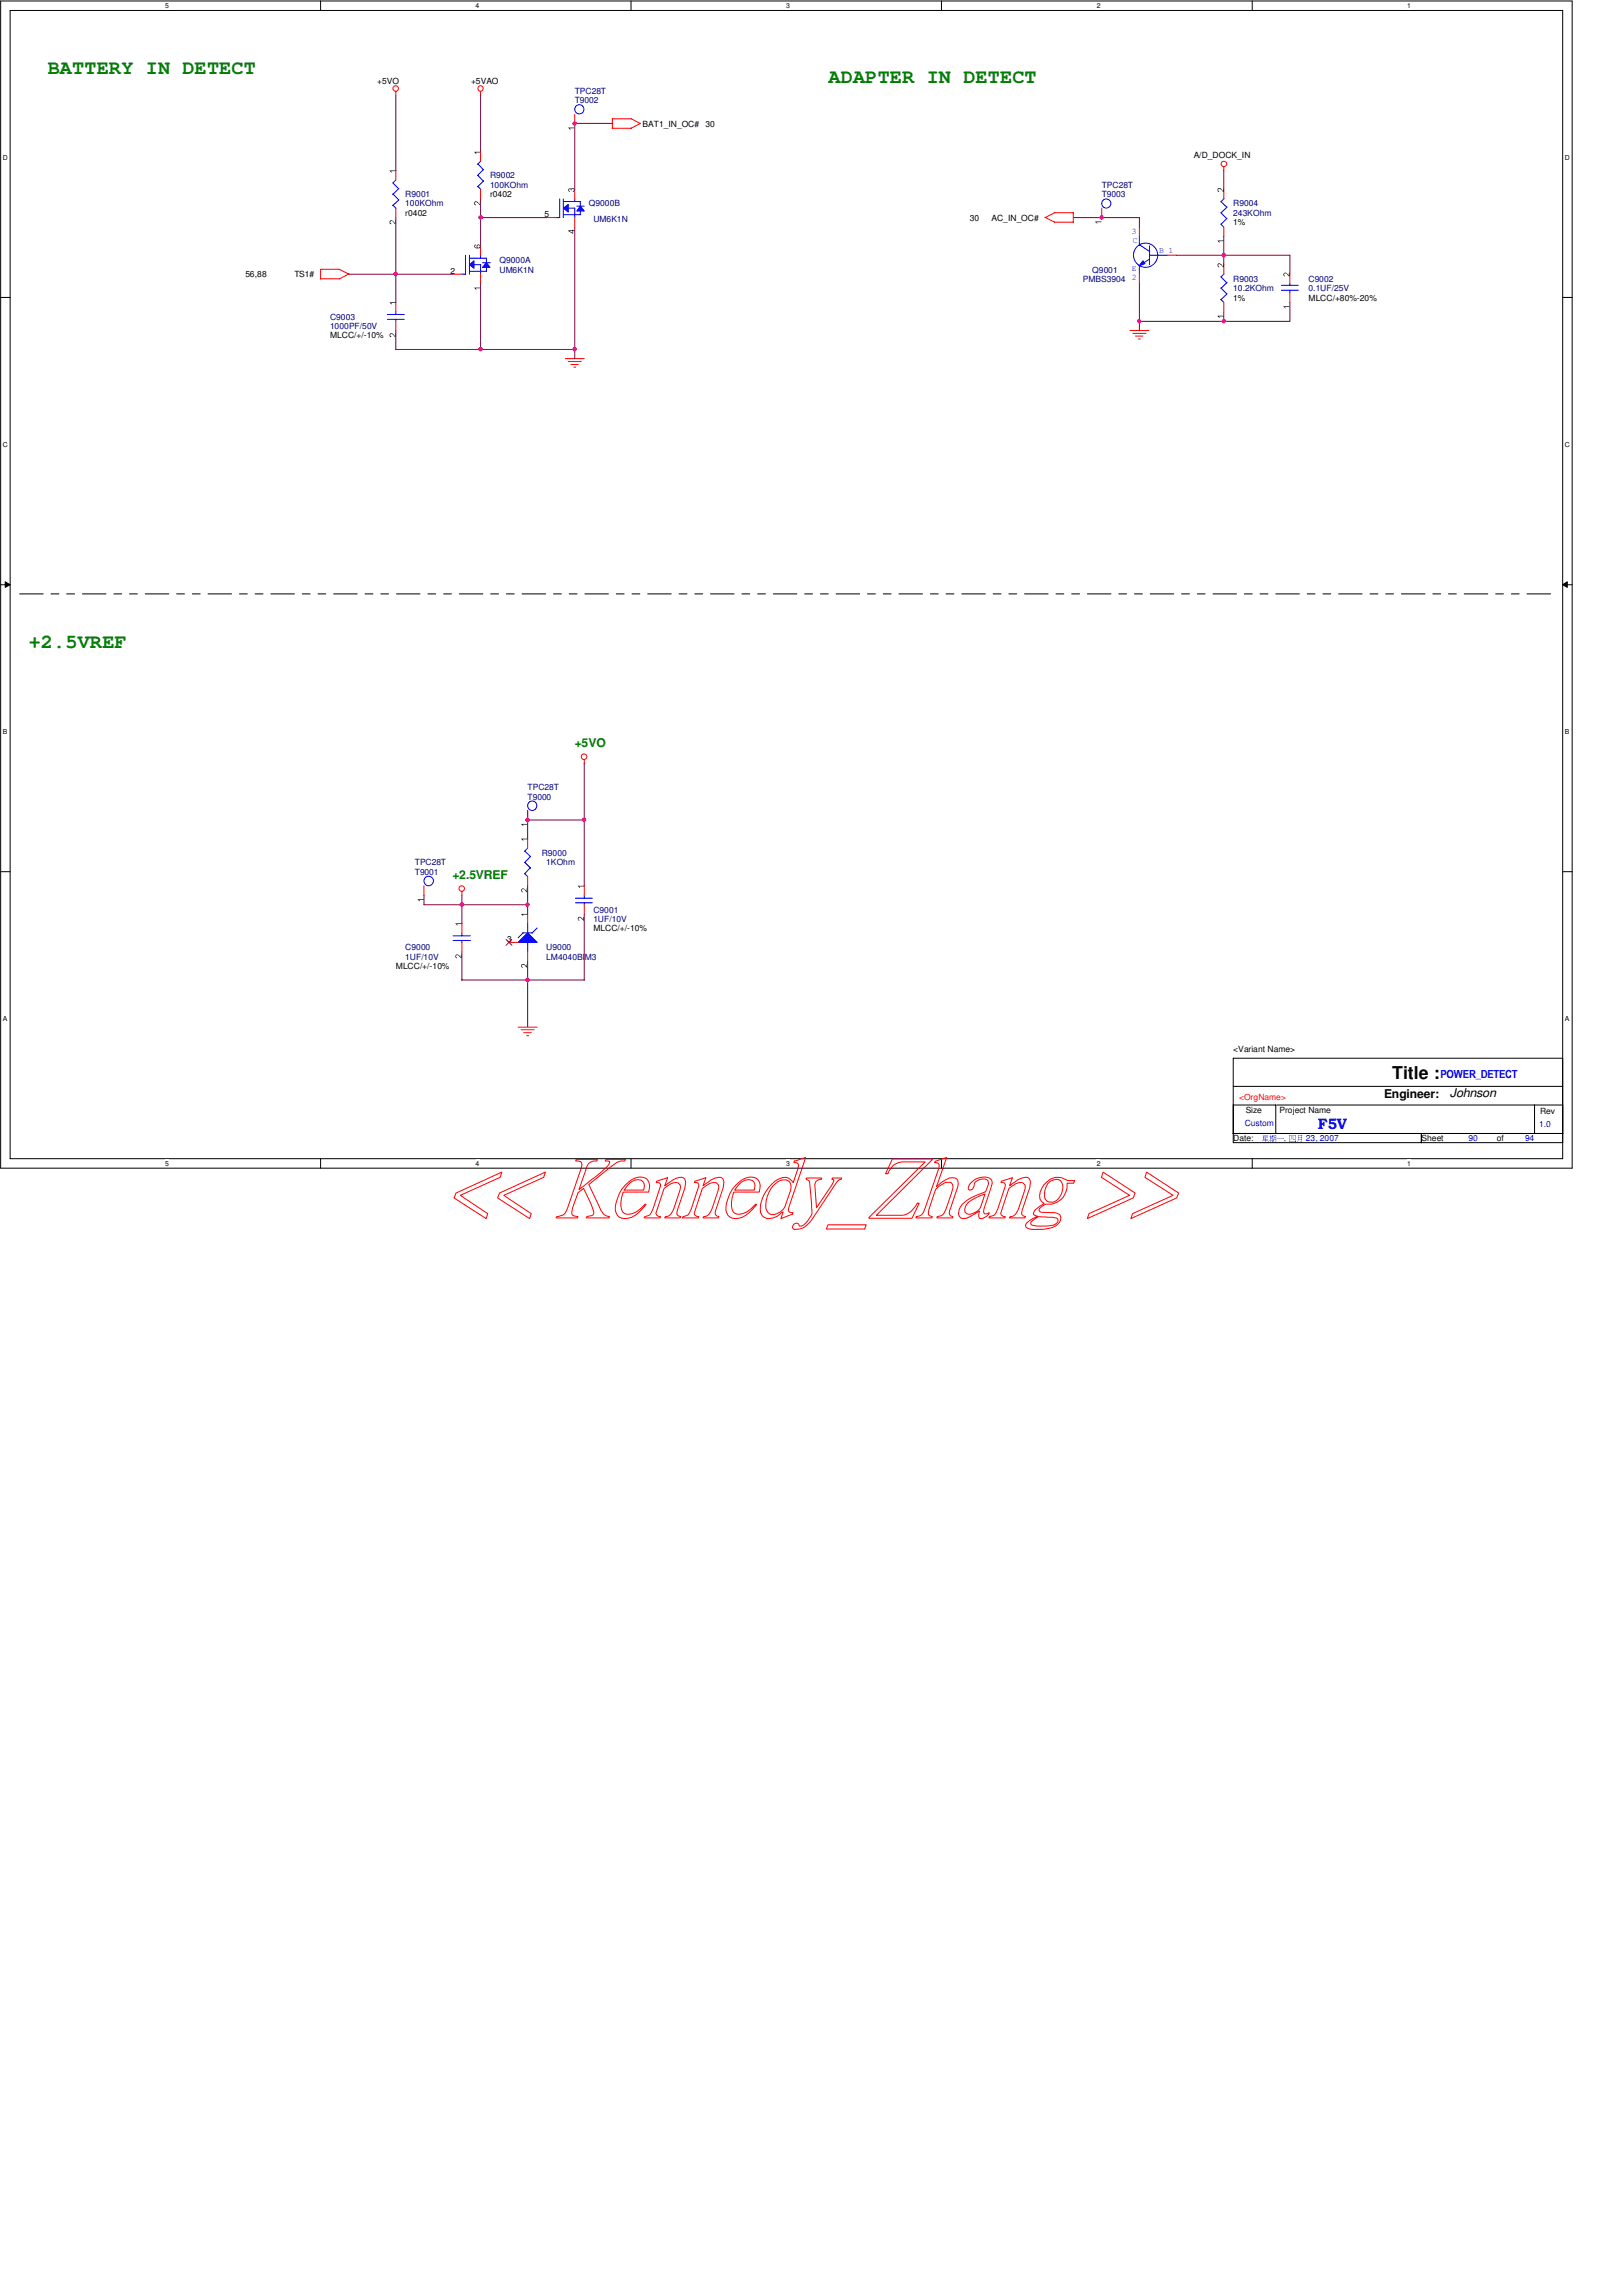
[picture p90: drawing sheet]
<svg xmlns="http://www.w3.org/2000/svg" width="210mm" height="297mm" viewBox="0 0 210 297" stroke-linecap="round" stroke-linejoin="round" font-family="sans-serif">
<defs><g id="words">
<g font-size="2.5" fill="#008000">
<text x="6.2" y="9.6">BATTERY IN DETECT</text>
<text x="107.2" y="10.8">ADAPTER IN DETECT</text>
<text x="3.7" y="83.9">+2.5VREF</text>
</g>
<text font-size="2.3" x="180.2" y="139.7">Title :</text>
<text font-size="1.9" fill="#00f" x="170.6" y="146">F5V</text>
<g font-size="1.6" fill="#008000">
<text x="74.4" y="96.6">+5VO</text>
<text x="58.5" y="113.7">+2.5VREF</text>
</g>
<g font-size="1.6">
<text x="179.1" y="142">Engineer:</text>
<text x="187.6" y="142">Johnson</text>
</g>
<text font-size="1.4" fill="#00f" x="186.4" y="139.5">POWER_DETECT</text>
<g font-size="1.1">
<text x="48.8" y="10.9">+5VO</text>
<text x="61" y="10.9">+5VAO</text>
<text x="83.1" y="16.4">BAT1_IN_OC#</text>
<text x="91.3" y="16.4">30</text>
<text x="154.5" y="20.4">A/D_DOCK_IN</text>
<text x="52.5" y="27.9">r0402</text>
<text x="63.4" y="25.5">r0402</text>
<text x="70.5" y="28.1">5</text>
<text x="125.5" y="28.5">30</text>
<text x="128.3" y="28.5">AC_IN_OC#</text>
<text x="159.6" y="29.2">1%</text>
<text x="31.7" y="35.9">56,88</text>
<text x="38.1" y="35.9">TS1#</text>
<text x="58.3" y="35.4">2</text>
<text x="159.6" y="38.9">1%</text>
<text x="169.3" y="38.9">MLCC/+80%-20%</text>
<text x="42.7" y="43.8">MLCC/+/-10%</text>
<text x="51.2" y="125.4">MLCC/+/-10%</text>
<text x="65.6" y="121.9">3</text>
<text x="76.8" y="120.5">MLCC/+/-10%</text>
<text x="159.6" y="136.1">&lt;Variant Name&gt;</text>
<text x="161.2" y="144">Size</text>
<text x="165.6" y="144">Project Name</text>
<text x="159.6" y="147.7">Date:</text>
<text x="183.9" y="147.7">Sheet</text>
<text x="193.7" y="147.7">of</text>
<text x="199.3" y="144.1">Rev</text>
</g>
<g font-size="1.1" fill="#000080">
<text x="74.4" y="13.3">T9002</text>
<text x="74.4" y="12.1">TPC28T</text>
<text x="63.4" y="23.1">R9002</text>
<text x="52.5" y="25.5">R9001</text>
<text x="52.5" y="26.7">100KOhm</text>
<text x="63.4" y="24.3">100KOhm</text>
<text x="76.2" y="26.7">Q9000B</text>
<text x="76.8" y="28.7">UM6K1N</text>
<text x="142.6" y="25.5">T9003</text>
<text x="142.6" y="24.3">TPC28T</text>
<text x="159.6" y="26.7">R9004</text>
<text x="159.6" y="27.9">243KOhm</text>
<text x="64.6" y="34">Q9000A</text>
<text x="64.6" y="35.3">UM6K1N</text>
<text x="141.4" y="35.3">Q9001</text>
<text x="42.7" y="41.4">C9003</text>
<text x="140.1" y="36.5">PMBS3904</text>
<text x="159.6" y="36.5">R9003</text>
<text x="159.6" y="37.7">10.2KOhm</text>
<text x="169.3" y="36.5">C9002</text>
<text x="169.3" y="37.7">0.1UF/25V</text>
<text x="42.7" y="42.6">1000PF/50V</text>
<text x="68.3" y="103.5">T9000</text>
<text x="68.3" y="102.2">TPC28T</text>
<text x="53.7" y="113.2">T9001</text>
<text x="53.7" y="112">TPC28T</text>
<text x="70.1" y="110.7">R9000</text>
<text x="70.7" y="112">1KOhm</text>
<text x="76.8" y="118.1">C9001</text>
<text x="76.8" y="119.3">1UF/10V</text>
<text x="52.5" y="122.9">C9000</text>
<text x="52.5" y="124.2">1UF/10V</text>
<text x="70.7" y="122.9">U9000</text>
<text x="70.7" y="124.2">LM4040BIM3</text>
</g>
<g font-size="1.1" fill="#00f">
<text x="146.5" y="35">E</text>
<text x="146.5" y="30.3">3</text>
<text x="146.6" y="31.5">C</text>
<text x="150" y="32.7">B 1</text>
<text x="146.5" y="36.2">2</text>
<text x="161.1" y="145.7">Custom</text>
<text x="166.2" y="147.7">,</text>
<text x="169" y="147.7">23, 2007</text>
<text x="190" y="147.7">90</text>
<text x="197.4" y="147.7">94</text>
<text x="199.2" y="145.8">1.0</text>
</g>
<text font-size="1.1" fill="#f00" x="160.4" y="142.3">&lt;OrgName&gt;</text>
<g font-size=".9">
<text x="21.4" y="1">5</text>
<text x="61.6" y="1">4</text>
<text x="101.7" y="1">3</text>
<text x="141.9" y="1">2</text>
<text x="182.1" y="1">1</text>
<text x=".4" y="20.7">D</text>
<text x="202.5" y="20.7">D</text>
<text x=".4" y="57.8">C</text>
<text x="202.5" y="57.8">C</text>
<text x=".4" y="95">B</text>
<text x="202.5" y="95">B</text>
<text x=".4" y="132.1">A</text>
<text x="202.5" y="132.1">A</text>
<text x="21.4" y="150.8">5</text>
<text x="61.6" y="150.8">4</text>
<text x="101.7" y="150.8">3</text>
<text x="141.9" y="150.8">2</text>
<text x="182.1" y="150.8">1</text>
</g>
</g></defs>
<path d="M.1 .1h203.4v151h-203.4zM1.3 1.4h200.9v148.5h-200.9z" fill="none" stroke="#000" stroke-width=".13"/>
<g fill="#fff">
<path d="M21.4 .3h.5v.9h-.5z"/>
<path d="M21.4 150h.5v1h-.5z"/>
</g>
<path d="M41.5 .1v1.3M41.5 149.9v1.2" fill="none" stroke="#000" stroke-width=".13"/>
<g fill="#fff">
<path d="M61.6 .3h.5v.9h-.5z"/>
<path d="M61.6 150h.5v1h-.5z"/>
</g>
<path d="M81.7 .1v1.3M81.7 149.9v1.2" fill="none" stroke="#000" stroke-width=".13"/>
<g fill="#fff">
<path d="M101.7 .3h.5v.9h-.5z"/>
<path d="M101.7 150h.5v1h-.5z"/>
</g>
<path d="M121.8 .1v1.3M121.8 149.9v1.2" fill="none" stroke="#000" stroke-width=".13"/>
<g fill="#fff">
<path d="M141.9 .3h.5v.9h-.5z"/>
<path d="M141.9 150h.5v1h-.5z"/>
</g>
<path d="M162.1 .1v1.3M162.1 149.9v1.2" fill="none" stroke="#000" stroke-width=".13"/>
<g fill="#fff">
<path d="M182.1 .3h.5v.9h-.5z"/>
<path d="M182.1 150h.5v1h-.5z"/>
<path d="M.4 19.9h.6v1h-.6z"/>
<path d="M202.5 19.9h.7v1h-.7z"/>
<path d="M.4 57h.6v1h-.6z"/>
<path d="M202.5 57h.7v1h-.7z"/>
</g>
<path d="M.1 38.5h1.2M202.2 38.5h1.3" fill="none" stroke="#000" stroke-width=".13"/>
<g fill="#fff">
<path d="M.4 94.1h.6v1.1h-.6z"/>
<path d="M202.5 94.1h.6v1.1h-.6z"/>
</g>
<path d="M.1 75.6h1.2M.7 75.3l.6 .3-.6 .4zM202.2 75.6l.6-.3v.7zM202.2 75.6h1.3" fill="none" stroke="#000" stroke-width=".13"/>
<path d="M.7 75.3l.6 .3-.6 .4zM202.2 75.6l.6-.3v.7z" fill="#000"/>
<g fill="#fff">
<path d="M.4 131.3h.6v1h-.6z"/>
<path d="M202.5 131.3h.6v1h-.6z"/>
</g>
<path d="M.1 112.8h1.2M202.2 112.8h1.3" fill="none" stroke="#000" stroke-width=".13"/>
<path d="M2.5 76.8h198.5" fill="none" stroke="#000" stroke-width=".13" stroke-dasharray="3 1 1 1 1 1"/>
<g fill="#00f">
<path d="M165.2 147.3h.8l.1-.1 .1 .1z"/>
<path d="M163.5 146.9h.5zM163.5 147l.5 .1zM163.5 147.2h.5zM163.4 146.9l.1 .4v-.4zM164 146.9v.3zM163.5 147.2l-.2 .4 .3-.3zM163.5 147.4h.6zM163.4 147.6h.6v-.1v.1zM163.7 147.2l.1 .6v-.5zM163.3 147.7l.9 .1-.1-.1z"/>
<path d="M164.4 147.2h.2zM164.4 147.3l.2 .1zM164.8 146.9h.3zM164.8 147.2h.3zM164.8 147.4h.3zM164.3 147h.5l-.1-.1zM164.4 146.8l.1 .7v-.6zM164.6 146.8l.1 .7v-.6zM164.3 147.5h.5l-.1-.1zM164.4 147.6l-.1 .2 .2-.2zM164.5 147.6l.2 .1v-.1zM164.8 146.9v.5l-.1 .4 .2-.4v-.5zM165.1 146.9v.8h-.2l.2 .1v-.1v-.8z"/>
<path d="M166.9 146.9h.7zM166.9 147.7h.7zM166.8 146.9l.1 .8v-.8zM167.6 146.9v.8h.1zM167.1 146.9v.4l-.1 .2 .1-.2zM167.3 146.9v.5h.2v-.2v.2h-.2z"/>
<path d="M168 146.9h.5zM168 147.1l.5 .1zM168 147.4h.5zM168 146.8v.7l-.1 .3 .1-.3zM168.5 146.8l-.1 .9h-.1l.1 .1h.1z"/>
</g>
<path d="M159.6 136.9h42.6v10.9h-42.6zM159.6 146.6h42.6M159.6 143h5.5v3.6M159.6 140.5h42.6M165.2 143h37M183.9 146.6v1.2M198.6 143v3.6" fill="none" stroke="#000" stroke-width=".13"/>
<g fill="none" stroke="#f00" stroke-width=".13">
<path d="M51.2 11.8v.5M62.2 11.8v.5M51.2 22.1v1.2M51.2 26.9v1.3M142.6 26.9v1.3M158.4 21.6v.5M158.4 34.2v1.3M158.4 39.1v1.2M73.2 46.4h2.4M73.5 46.8h1.7M73.9 47.2h.9M74.3 47.5h.2"/>
<path d="M146.2 42.8h2.5M146.6 43.1h1.7M146.9 43.5h1M147.3 43.9h.3M75.6 98.3v.5M59.8 115.3v.5M67.1 132.9h2.4M67.4 133.2h1.7M67.8 133.6h.9M68.2 134h.2"/>
<circle cx="51.2" cy="11.5" r=".36"/>
<circle cx="62.2" cy="11.5" r=".35"/>
<circle cx="158.4" cy="21.2" r=".36"/>
<circle cx="75.6" cy="97.9" r=".37"/>
<circle cx="59.8" cy="115" r=".36"/>
</g>
<g fill="none" stroke="#00f" stroke-width=".13">
<path d="M50.8 26.5l.5 .5M50.8 25.1l.8 .8-.8 .7M51.2 23.3l-.4 .4 .8 .7M51.6 24.4l-.8 .7M158 35.8l.7 .8M158 38.7l.4 .4M158 37.3l.7 .7M158.4 35.4l-.4 .4M158.8 36.5l-.8 .8M158.8 38l-.8 .7"/>
<circle cx="143.2" cy="26.3" r=".59"/>
</g>
<path d="M50.4 22.1h.8h-.6l.1 .2h-.1zM50.5 28.6a.48 .48 0 0 1 .6 .2v.1v-.4h.1v.5a.45 .45 0 0 1-.4-.4 .18 .18 0 0 0-.3 .1 .18 .18 0 0 0 .1 .2v.1h-.1zM141.7 28.7h.8h-.6l.1 .2h-.1zM157.6 34.1a.61 .61 0 0 1 .7 .4v-.4h.1v.5l-.2-.1a.34 .34 0 0 0-.5-.2l.1 .3-.2-.2zM157.6 40.9h.8h-.7l.2 .2h-.2z" fill="#000"/>
<path d="M68.3 120.7l1.2 1.2h-2.4z" fill="#00f"/>
<g fill="none" stroke="#00f" stroke-width=".13">
<path d="M61.8 24.1l.4 .4M61.8 22.7l.8 .8M61.8 21.2l.8 .8M62.2 20.9l-.4 .4M62.6 23.4l-.8 .8M62.6 21.9l-.8 .8M72.4 25.7v2.5h-.5M72.9 25.7v2.5M68.3 119.5v1.2M67.6 120.7h1.3M67.7 120.7l-.6 .6M68.3 120.7l1.2 1.2h-2.4z"/>
<path d="M68.3 121.9v1.2M69.5 120.1l-.6 .6"/>
<circle cx="68.9" cy="104.2" r=".6"/>
</g>
<path d="M62.2 19.6v1.3M62.2 24.5v1.2M68.3 104.9v1.2M68.3 118.3v1.2M65.9 121.9h1.2M68.3 123.1v1.3" fill="none" stroke="#f00" stroke-width=".13"/>
<path d="M61.4 19.6h.8v.1h-.6l.1 .2h-.1zM61.4 26.1a.47 .47 0 0 1 .7 .3v-.4h.1v.5h-.2l-.2-.2a.19 .19 0 0 0-.3-.2 .19 .19 0 0 0 0 .3l.1 .1-.2-.1zM67.4 118.2h.8v.1h-.6l.1 .2h-.1zM67.4 106.6h.8v.1h-.6l.1 .1h-.1zM67.5 124.8a.48 .48 0 0 1 .7 .3v-.4v.5l-.1-.1a.41 .41 0 0 0-.6-.2l.1 .3-.1-.2z" fill="#000"/>
<path d="M65.5 121.5l.8 .8M66.2 121.5l-.7 .8" fill="none" stroke="#804000" stroke-width=".13"/>
<path d="M72.9 26.9l.6-.4v.9z" fill="#00f"/>
<path d="M72.9 26.9l.6-.4v.9zM72.9 27.8h1.5M73.5 26.9h.9v1.3M74.4 25.7v.4h-1.5" fill="none" stroke="#00f" stroke-width=".13"/>
<path d="M75.1 26.7l.5 .6h-1z" fill="#00f"/>
<g fill="none" stroke="#00f" stroke-width=".13">
<path d="M74.4 27.8h.7M74.4 26.1h.7M74.6 26.7h1M75.1 26.7l.5 .6h-1zM75.1 26.1v.6M75.1 27.3v.5M147.4 30.6v1.1M147.4 34.4v1.1M147.4 31.7l1.4 .9M148.8 33h2.3M148.8 31.8v2.4M148.8 33.5l-1.4 .9"/>
<path d="M158 26.1l.7 .7M158 29l.4 .4M158 27.5l.7 .8M158.4 25.7l-.4 .4M158.8 26.8l-.8 .7M158.8 28.2l-.8 .8"/>
<circle cx="148.3" cy="33" r="1.56"/>
</g>
<path d="M70.7 28.2h1.2M74.4 24.5v1.2M74.4 28.2v1.2M158.4 24.5v1.2M158.4 29.4v1.2" fill="none" stroke="#f00" stroke-width=".13"/>
<g fill="#000">
<path d="M73.6 24.4h.2l.1 .1a.26 .26 0 0 1 .5 0 .26 .26 0 0 1-.3 .3 .17 .17 0 0 0 .1-.2 .17 .17 0 0 0-.1-.2l-.1 .2h-.1a.16 .16 0 0 0-.3-.1 .14 .14 0 0 0 .1 .2v.1l-.1-.1zM157.6 31.1h.8v.1h-.7l.2 .2h-.2zM157.6 24.4a.46 .46 0 0 1 .6 .3l.1-.4h.1v.5h-.2a.39 .39 0 0 0-.5-.3l.1 .3-.2-.1z"/>
<path d="M73.5 29.8v.1l.6 .3h.1v-.3h.1l-.1-.2-.1 .1zM73.7 29.9h.4v.2z"/>
</g>
<path d="M147.9 33.7l.3 .4-.8 .3z" fill="#00f"/>
<g fill="none" stroke="#00f" stroke-width=".13">
<path d="M60.2 33v2.5h-.5M60.7 33v2.5M147.9 33.7l.3 .4-.8 .3zM50.1 40.7h2.2M50.1 41.3h2.2M51.2 40.3v.4M51.2 41.3v.3M67.9 111.5l.8 .8M68.3 109.7l-.4 .4 .8 .7M68.6 112.3l-.7 .7 .4 .4M68.6 110.8l-.7 .8M58.6 121.1h2.3"/>
<path d="M58.6 121.7h2.3M59.8 120.7v.4M59.8 121.7v.2"/>
<circle cx="55.5" cy="114" r=".62"/>
</g>
<path d="M51.2 39.1v1.2M147.4 29.4v1.2M147.4 35.5v1.2M151.1 33h1.2M51.2 41.6v1.2M54.9 114.6v1.2M59.8 119.5v1.2M68.3 108.5v1.2M68.3 113.4v1.2M59.8 121.9v1.2" fill="none" stroke="#f00" stroke-width=".13"/>
<path d="M50.4 39.1h.8v.1h-.6l.1 .2h-.1zM50.5 43.2a.48 .48 0 0 1 .6 .2v.1v-.4h.1v.5h-.1l-.4-.4a.16 .16 0 0 0-.2 .1 .16 .16 0 0 0 .1 .2v.1h-.1zM54.1 116.3h.8v.1h-.7l.2 .2h-.1zM58.9 119.5h.8h-.6l.1 .2h-.1zM67.4 108.5h.8v.1h-.6l.1 .2h-.1zM67.5 115a.48 .48 0 0 1 .7 .4v-.5v.5h-.1a.44 .44 0 0 0-.5-.3l-.1 .1 .1 .2-.1-.1zM59 123.5a.59 .59 0 0 1 .6 .4v-.4h.1v.5l-.1-.1a.41 .41 0 0 0-.6-.3l.1 .4-.1-.1-.1-.2z" fill="#000"/>
<path d="M60.7 34.2l.6-.5v1z" fill="#00f"/>
<path d="M60.7 34.2l.6-.5v1zM60.7 33.4h1.5M60.7 35.1h1.5M61.3 34.2h.9M62.2 33v.4M62.2 34.2v1.3" fill="none" stroke="#00f" stroke-width=".13"/>
<path d="M62.9 34l.5 .6h-1z" fill="#00f"/>
<g fill="none" stroke="#00f" stroke-width=".13">
<path d="M62.2 33.4h.7v.6M62.4 34h1.1M62.9 34l.5 .6h-1zM62.9 34.6v.5h-.7M165.8 37.5h2.2M165.8 36.9h2.2M166.9 36.7v.2M166.9 37.5v.4M74.5 116.2h2.2M74.5 116.8h2.2M75.6 115.8v.4M75.6 116.8v.3"/>
<circle cx="75" cy="14.1" r=".6"/>
</g>
<g fill="none" stroke="#f00" stroke-width=".13">
<path d="M74.4 14.8v1.2M79.2 16.6h2.5M79.2 15.3v1.3M79.2 15.4h2.5l1.2 .6M82.9 16l-1.2 .6M43.9 34.8l1.3 .7M43.9 34.8h-2.4v1.3M45.2 35.4l-1.3 .7h-2.4M58.5 35.5h1.3M62.2 31.8v1.2M62.2 35.5v1.2M135.2 28.1l1.3 .6"/>
<path d="M136.4 28.7h2.5M138.9 27.5v1.3M138.9 27.5h-2.4l-1.2 .7M166.9 35.5v1.2M166.9 37.9v1.2M75.6 114.6v1.2M75.6 117.1v1.2"/>
</g>
<g fill="#000">
<path d="M73.5 16.5h.8v.1h-.6l.1 .1-.1 .1zM61.4 37.2h.8v.1h-.6l.1 .2h-.1zM166.1 39.6h.8v.1h-.6l.1 .2h-.1zM166.2 35.3a.48 .48 0 0 1 .6 .4v-.4h.1v.5l-.1-.1a.44 .44 0 0 0-.6-.3v.1l.1 .3-.2-.2zM74.8 114.6h.8v.1h-.7l.2 .1-.1 .1zM74.8 118.7a.59 .59 0 0 1 .7 .3v-.4h.1v.5l-.2-.1a.38 .38 0 0 0-.5-.2l.1 .3-.2-.2z"/>
<path d="M61.4 31.7v.1a.25 .25 0 0 0 .2 .3 .42 .42 0 0 0 .6-.2 .25 .25 0 0 0-.4-.3 .25 .25 0 0 0 0 .4 .19 .19 0 0 1-.3 0 .19 .19 0 0 1 .1-.3v-.1zM61.7 31.9a.2 .2 0 0 1 .4 0 .2 .2 0 0 1-.4 0z"/>
</g>
<g fill="none" stroke="#800040" stroke-width=".13">
<path d="M51.2 12.3v9.8M62.2 12.3v7.3M79.2 16h-4.8v8.5M45.2 35.5h13.3M51.2 28.2v11M62.2 28.2h8.5M62.2 25.7v6.1M62.2 36.7v8.5M74.4 29.4v17M138.9 28.2h8.5v1.2M147.4 36.7v6.1M152.3 33h14.6v2.5"/>
<path d="M158.4 22.1v2.4M158.4 30.6v3.6M166.9 39.1v2.5h-19.5M51.2 42.8v2.4h23.2M158.4 40.3v1.3M75.6 98.8v15.8M54.9 115.8v1.3h13.4M59.8 115.8v3.7M68.3 106.1h7.3M68.3 104.9v3.6M68.3 114.6v3.7M75.6 118.3v8.5h-15.9"/>
<path d="M59.8 123.1v3.7M68.3 124.4v8.5"/>
</g>
<path d="M75.4 105.9l.2-.1 .2 .1-.1 .3h-.3z" fill-rule="evenodd" fill="#f0f"/>
<path d="M75.4 105.9l.2-.1 .2 .1-.1 .3h-.3z" fill="none" stroke="#f0f" stroke-width=".13"/>
<path d="M74.2 45h.3l.1 .2-.1 .1-.2 .1-.1-.1z" fill-rule="evenodd" fill="#f0f"/>
<path d="M74.2 45h.3l.1 .2-.1 .1-.2 .1-.1-.1z" fill="none" stroke="#f0f" stroke-width=".13"/>
<path d="M74.2 15.8h.3l.1 .2-.1 .1-.2 .1-.1-.1z" fill-rule="evenodd" fill="#f0f"/>
<path d="M74.2 15.8h.3l.1 .2-.1 .1-.2 .1-.1-.1z" fill="none" stroke="#f0f" stroke-width=".13"/>
<path d="M51 35.3h.4v.3h-.3l-.1-.2z" fill-rule="evenodd" fill="#f0f"/>
<path d="M51 35.3h.4v.3h-.3l-.1-.2z" fill="none" stroke="#f0f" stroke-width=".13"/>
<path d="M59.6 116.9h.3l.1 .1-.1 .2-.2 .1-.1-.1z" fill-rule="evenodd" fill="#f0f"/>
<path d="M59.6 116.9h.3l.1 .1-.1 .2-.2 .1-.1-.1z" fill="none" stroke="#f0f" stroke-width=".13"/>
<path d="M68.1 116.9h.3l.1 .1-.1 .2-.2 .1-.1-.1z" fill-rule="evenodd" fill="#f0f"/>
<path d="M68.1 116.9h.3l.1 .1-.1 .2-.2 .1-.1-.1z" fill="none" stroke="#f0f" stroke-width=".13"/>
<circle cx="62.2" cy="45.2" r=".24" fill="#f0f"/>
<circle cx="62.2" cy="45.2" r=".24" fill="none" stroke="#f0f" stroke-width=".13"/>
<circle cx="62.2" cy="28.2" r=".25" fill="#f0f"/>
<circle cx="62.2" cy="28.2" r=".25" fill="none" stroke="#f0f" stroke-width=".13"/>
<path d="M68.1 126.6h.3l.1 .1-.1 .2-.2 .1-.1-.1z" fill-rule="evenodd" fill="#f0f"/>
<path d="M68.1 126.6h.3l.1 .1-.1 .2-.2 .1-.1-.1z" fill="none" stroke="#f0f" stroke-width=".13"/>
<path d="M68.1 105.9l.1-.1 .3 .1-.1 .3h-.3z" fill-rule="evenodd" fill="#f0f"/>
<path d="M68.1 105.9l.1-.1 .3 .1-.1 .3h-.3z" fill="none" stroke="#f0f" stroke-width=".13"/>
<path d="M158.2 32.8h.2l.2 .1-.1 .3h-.3z" fill-rule="evenodd" fill="#f0f"/>
<path d="M158.2 32.8h.2l.2 .1-.1 .3h-.3z" fill="none" stroke="#f0f" stroke-width=".13"/>
<path d="M147.3 41.4h.3l.1 .1-.1 .2-.2 .1-.1-.1z" fill-rule="evenodd" fill="#f0f"/>
<path d="M147.3 41.4h.3l.1 .1-.1 .2-.2 .1-.1-.1z" fill="none" stroke="#f0f" stroke-width=".13"/>
<path d="M158.2 41.4h.3l.1 .1-.1 .2-.1 .1-.2-.1z" fill-rule="evenodd" fill="#f0f"/>
<path d="M158.2 41.4h.3l.1 .1-.1 .2-.1 .1-.2-.1z" fill="none" stroke="#f0f" stroke-width=".13"/>
<path d="M142.4 28l.1-.1 .3 .1-.1 .3h-.3z" fill-rule="evenodd" fill="#f0f"/>
<path d="M142.4 28l.1-.1 .3 .1-.1 .3h-.3z" fill="none" stroke="#f0f" stroke-width=".13"/>
<g fill="none" stroke="#f00" stroke-width=".13">
<path d="M59 154.3l5.9-2.7-.2 .7-5.1 2.3 3.5 2.4-.2 .6-4.1-2.6zM64.6 154.3l6-2.7-.2 .7-5.2 2.3 3.5 2.4-.2 .6-4.1-2.6zM74.5 150h2.8v.2a1.16 1.16 0 0 0-1.4 1l-1 2.7 2-1.5a8.9 8.9 0 0 0 2-1.9v-.2l-.1-.1h-.5l.1-.2h2.5v.2a2.34 2.34 0 0 0-1.9 .8l-2.8 2.2 1.7 3.6a1.03 1.03 0 0 0 1 .6l-.1 .2h-2.9v-.2l.9-.2v-.2a5.2 5.2 0 0 0-.6-1.9l-.7-1.3-.7 .5-.8 2.3a.49 .49 0 0 0 0 .5 .49 .49 0 0 0 .5 .3h.3l-.1 .2h-2.7l.1-.2a1.37 1.37 0 0 0 1.4-1.2l1.7-5a.78 .78 0 0 0-.1-.9l-.6-.1zM80.9 153.3a2.45 2.45 0 0 1 2.6-.9 1.16 1.16 0 0 1 .5 1.4l-.1 .4h-3.3a3.3 3.3 0 0 0 0 2.6 1.06 1.06 0 0 0 1.2 .2l.6-.2 1.1-1h.1a4.5 4.5 0 0 1-2.3 1.8 1.27 1.27 0 0 1-1.7-1.4 5.6 5.6 0 0 1 1.3-2.9zM81.6 153a1.05 1.05 0 0 1 1.8 .2l-.1 .8h-2.5zM85 152.8l1.4-.4-.4 1 .7-.5a1.82 1.82 0 0 1 1.8-.5 .82 .82 0 0 1 .2 .8l-.1 .4-1 3.3v.2l.2 .2 .3 .1-.1 .2h-2l.1-.2a1.27 1.27 0 0 0 1.1-1.1l.8-2.4a.65 .65 0 0 0-.1-.8 .65 .65 0 0 0-.8-.1l-.3 .2-.9 .6-1 3.2 .3 .4h.3l-.1 .2h-2v-.2a.89 .89 0 0 0 1-.7l1.1-3.2v-.3l-.2-.2h-.4zM89.9 152.8l1.5-.4-.4 1 .7-.5a1.82 1.82 0 0 1 1.7-.5 .82 .82 0 0 1 .2 .8v.4l-1.1 3.3 .1 .2 .2 .2 .2 .1v.2h-2l.1-.2a1.27 1.27 0 0 0 1.1-1.1l.8-2.4a.65 .65 0 0 0-.2-.8 .65 .65 0 0 0-.7-.1l-.4 .2-.8 .6-1.1 3.2 .3 .4h.3v.2h-2.1l.1-.2a.89 .89 0 0 0 .9-.7l1.1-3.2v-.3l-.1-.2h-.4zM95.2 153.3a2.45 2.45 0 0 1 2.6-.9 1.16 1.16 0 0 1 .5 1.4v.4h-3.3a3.3 3.3 0 0 0-.1 2.6 1.06 1.06 0 0 0 1.2 .2l.6-.2 1.1-1h.1a4.5 4.5 0 0 1-2.3 1.8 1.27 1.27 0 0 1-1.7-1.4 5.6 5.6 0 0 1 1.3-2.9zM95.9 153a1.05 1.05 0 0 1 1.8 .2l-.1 .8h-2.5zM100.1 153.4a1.65 1.65 0 0 1 2-.6 1.2 1.2 0 0 1 .2 1.2l-.7 2.2a1.77 1.77 0 0 1-2 .9 1.2 1.2 0 0 1-.5-1.2 4.1 4.1 0 0 1 1-2.5zM102.8 150.2l1.5-.5-2.3 6.8a.42 .42 0 0 0 .6 .4v.2l-1.6 .5 .3-.8h-.1a1.71 1.71 0 0 1-2.6 .5 2.33 2.33 0 0 1 0-2.2 4.6 4.6 0 0 1 2.6-2.7 1.23 1.23 0 0 1 1.5 .6l.6-2.2-.1-.3-.5-.1zM104.4 152.4h1.9v.2a.73 .73 0 0 0-.8 .8l.2 2.9 2.1-3.2a.36 .36 0 0 0 0-.5h-.1v-.2h1.2v.2h-.3l-.4 .4-3.4 5.2a2.18 2.18 0 0 1-2.1 .8l-.1-.1a.44 .44 0 0 1 .2-.6 .44 .44 0 0 1 .6 .3 1.22 1.22 0 0 0 1.3-.9 1.48 1.48 0 0 0 .3-1.4l-.2-3.3-.2-.3-.3-.1z"/>
<path d="M107.1 158.5h5l-.2 .5h-5zM115.5 149.9h5.2l-7.3 7.3h3.4a2.57 2.57 0 0 0 1.9-1.5h.3l-1 1.9h-5.6l7.3-7.3h-3a2.04 2.04 0 0 0-1.8 1.5h-.3zM121 150.2l1.5-.5-1.3 3.8 .2-.1a3.3 3.3 0 0 1 1.9-1 .76 .76 0 0 1 .7 1.1l-1.1 3.1a.55 .55 0 0 0 .4 .8v.2h-2.1l.1-.2a1.24 1.24 0 0 0 1.2-1.1l.6-2a1.27 1.27 0 0 0 .1-1.2 .87 .87 0 0 0-1.2 .1l-.9 .7-.9 2.7a.53 .53 0 0 0 .4 .8v.2h-2.1l.1-.2a1.25 1.25 0 0 0 1.1-1.1l1.8-5.2v-.3a.45 .45 0 0 0-.6-.4zM125.2 155.7l.9-.6 1.4-.6-.5 1.5a1.66 1.66 0 0 1-1.9 1 .88 .88 0 0 1 .1-1.3zM125.6 153.1a2.24 2.24 0 0 1 2.5-.7 .7 .7 0 0 1 .2 1l-1 3.2 .1 .4h.4l.2-.1a1.2 1.2 0 0 1-1.3 .7v-.2v-.7a5.4 5.4 0 0 1-1.9 .9 .76 .76 0 0 1-.7-1.1 4 4 0 0 1 2.7-2l.8-.3a1.85 1.85 0 0 0 .3-1.3 .71 .71 0 0 0-1-.3 .89 .89 0 0 0-.9 .9 .44 .44 0 0 1-.2 .4 .44 .44 0 0 1-.5-.1v-.3zM129.6 152.8l1.4-.4-.4 1 .8-.5a1.82 1.82 0 0 1 1.7-.5 .82 .82 0 0 1 .2 .8v.4l-1.1 3.3v.2l.2 .2 .3 .1-.1 .2h-2l.1-.2a1.27 1.27 0 0 0 1.1-1.1l.8-2.4a.65 .65 0 0 0-.1-.8 .65 .65 0 0 0-.8-.1l-.3 .2-.8 .6-1.1 3.2 .3 .4h.3l-.1 .2h-2l.1-.2a.89 .89 0 0 0 .9-.7l1.1-3.2v-.3l-.1-.2h-.5zM133.5 158l.9-.6 1.8 .1 .5 .1 .2 .1a.8 .8 0 0 1-.8 .8l-.3 .1a5.1 5.1 0 0 1-2.1-.1l-.3-.2zM135 153.3a2.17 2.17 0 0 1 3.1-.6h1l-.2 .4h-.8a2.42 2.42 0 0 1-2.8 2.7l-.2 .1a.93 .93 0 0 0-.6 .7l.3 .2a4.9 4.9 0 0 1 2.1 .2l.2 .1a.98 .98 0 0 1-.4 1.5l-.4 .1a6.7 6.7 0 0 1-2.8 .3 .72 .72 0 0 1-.8-.5 2.91 2.91 0 0 1 1.6-1.1l-.5-.2-.1-.2a1.33 1.33 0 0 1 .9-1l.5-.3a1.13 1.13 0 0 1-.5-1.5zM135.6 153.1a1.41 1.41 0 0 1 1.6-.4 1.96 1.96 0 0 1-.9 2.8 .89 .89 0 0 1-1.1-1.1l.1-.8zM142.7 151.6l4.2 2.7-.3 .7-5.9 2.6 .2-.6 5.3-2.4-3.7-2.3zM148.4 151.6l4.1 2.7-.2 .7-6 2.6 .3-.6 5.2-2.4-3.6-2.3z"/>
</g>
<use href="#words"/>
</svg>
